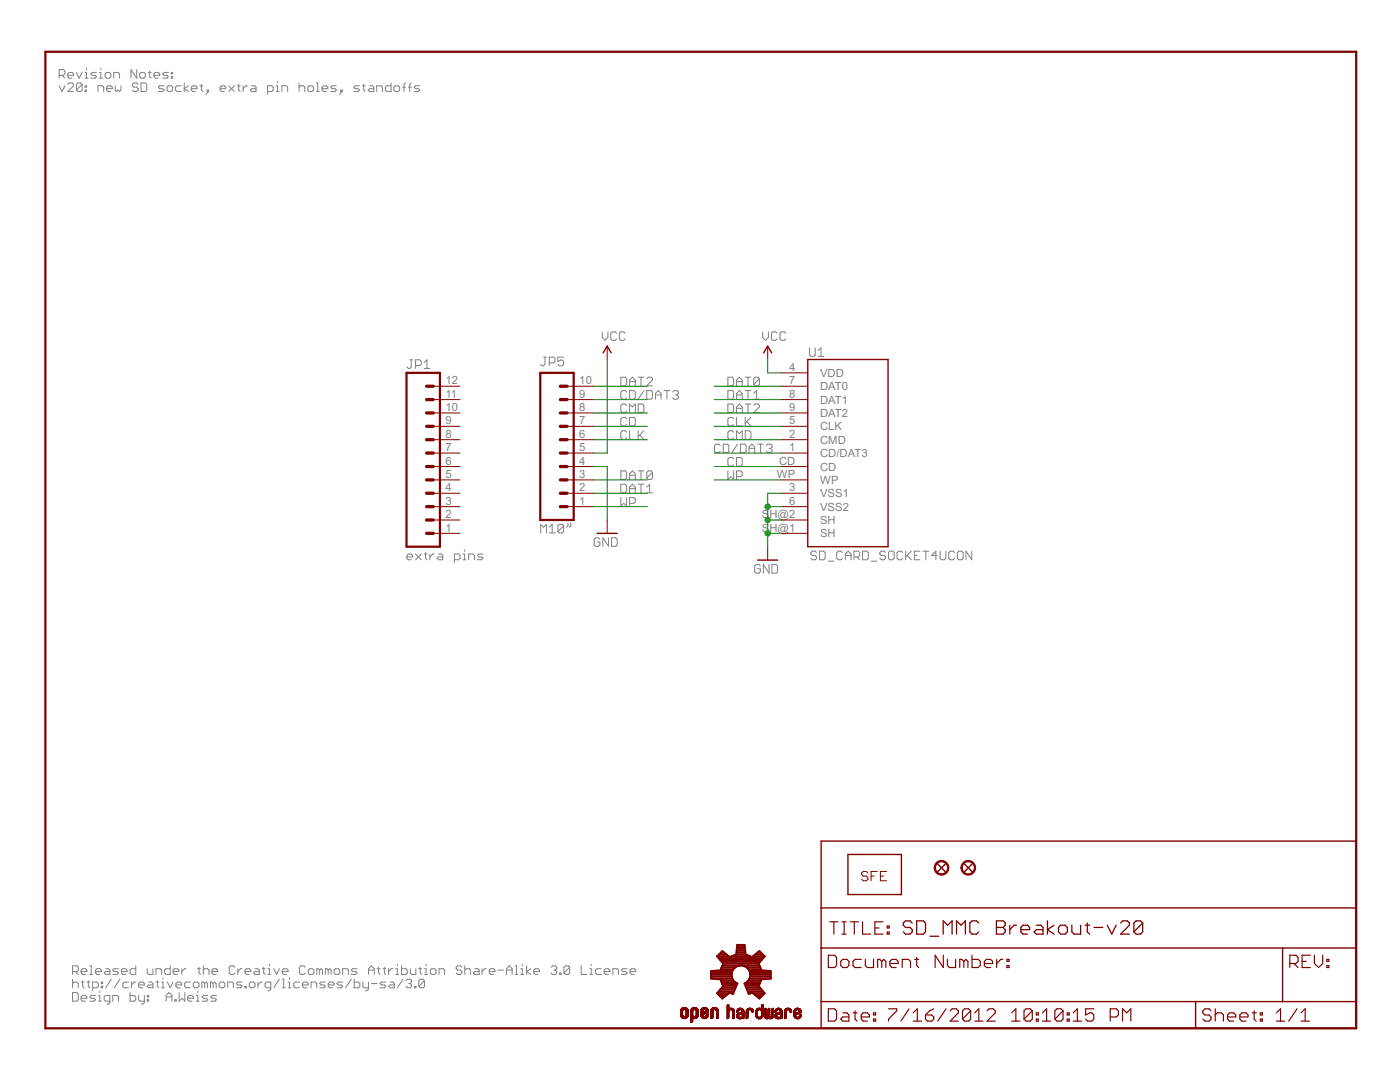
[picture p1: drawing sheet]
<svg xmlns="http://www.w3.org/2000/svg" width="279mm" height="216mm" viewBox="0 0 279 216" stroke-linecap="round" stroke-linejoin="round" font-family="sans-serif">
<defs><g id="words">
<g font-size="2.5" fill="#808080">
<text x="88.9" y="76.7">12</text>
<text x="115.6" y="76.7">10</text>
<text x="157.5" y="74">4</text>
<text x="157.5" y="76.7">7</text>
<text x="163.7" y="75.2">VDD</text>
<text x="163.7" y="77.9">DAT0</text>
<text x="88.9" y="82">10</text>
<text x="88.9" y="79.4">11</text>
<text x="115.6" y="82">8</text>
<text x="115.6" y="79.4">9</text>
<text x="157.5" y="79.4">8</text>
<text x="157.5" y="82">9</text>
<text x="163.7" y="80.5">DAT1</text>
<text x="163.7" y="83.2">DAT2</text>
<text x="88.9" y="87.4">8</text>
<text x="88.9" y="84.7">9</text>
<text x="115.6" y="87.4">6</text>
<text x="115.6" y="84.7">7</text>
<text x="157.5" y="87.4">2</text>
<text x="157.5" y="84.7">5</text>
<text x="163.7" y="88.5">CMD</text>
<text x="163.7" y="85.9">CLK</text>
<text x="88.9" y="95.4">5</text>
<text x="88.9" y="92.7">6</text>
<text x="88.9" y="90">7</text>
<text x="115.6" y="95.4">3</text>
<text x="115.6" y="92.7">4</text>
<text x="115.6" y="90">5</text>
<text x="155" y="95.4">WP</text>
<text x="155.5" y="92.7">CD</text>
<text x="157.5" y="90">1</text>
<text x="163.7" y="91.2">CD/DAT3</text>
<text x="163.7" y="93.9">CD</text>
<text x="88.9" y="100.7">3</text>
<text x="88.9" y="98">4</text>
<text x="115.6" y="100.7">1</text>
<text x="115.6" y="98">2</text>
<text x="157.5" y="98">3</text>
<text x="157.5" y="100.7">6</text>
<text x="163.7" y="99.2">VSS1</text>
<text x="163.7" y="101.9">VSS2</text>
<text x="163.7" y="96.6">WP</text>
<text x="88.9" y="106.1">1</text>
<text x="88.9" y="103.4">2</text>
<text x="152" y="106.1">S</text>
<text x="152" y="103.4">S</text>
<text x="153.5" y="106.1">H@1</text>
<text x="153.5" y="103.4">H@2</text>
<text x="163.7" y="107.2">SH</text>
<text x="163.7" y="104.6">SH</text>
</g>
</g></defs>
<g fill="none" stroke="#808080" stroke-width=".2">
<path d="M11.8 15h.9l.3-.3v-.5l-.3-.3h-.9v1.7M11.8 17.1l.6 1.2 .6-1.2M12.4 15l.6 .6M13.5 15h1.2v-.3l-.3-.2h-.6l-.3 .2v.6l.3 .3h.6M13.5 16.8l.3-.2h.6l.3 .2v.3l-1.2 1.2h1.2M15.2 14.5l.6 1.1 .6-1.1M16.4 16.8v1.2l-.3 .3h-.6l-.3-.3M16.4 16.8l-.3-.2h-.6l-.3 .2v1.2M16.4 16.8l-1.2 1.2M17 15.6h.5M17 14.5h.3v1.1M17 17.1h.3v.3h-.3z"/>
<path d="M17 18h.3v.3h-.3zM17.3 13.6v.3M19.3 14.5h-.9l-.3 .2 .3 .3h.6l.3 .3-.3 .3h-.9M19.6 18.3v-1.2h.8l.3 .3v.9M19.8 15.6h.6M19.8 14.5h.3v1.1M20.1 13.6v.3M21 14.7l.3-.2h.5l.3 .2v.6l-.3 .3h-.5l-.3-.3zM21.3 17.7h1.1v-.3l-.3-.3h-.6l-.2 .3v.6l.2 .3h.6M22.7 15.6v-1.1h.9l.3 .2v.9M23 17.1v.9l.3 .3 .3-.3 .3 .3 .2-.3v-.9M27.3 13.9v1.7l-1.2-1.7v1.7"/>
<path d="M27.6 16.8l-.3-.2h-.6l-.3 .2v.3l.3 .3h.6l.3 .3v.3l-.3 .3h-.6l-.3-.3M27.9 14.7l.3-.2h.5l.3 .2v.6l-.3 .3h-.5l-.3-.3zM28.2 16.6h.8l.3 .2v1.2l-.3 .3h-.8zM29.6 14.5h.6M29.9 14.2v1.1l.3 .3M30.7 15h1.2v-.3l-.3-.2h-.6l-.3 .2v.6l.3 .3h.6M32.7 17.1h-.8l-.3 .3 .3 .3h.5l.3 .3-.3 .3h-.8M33.3 17.4l.3-.3h.6l.3 .3v.6l-.3 .3h-.6l-.3-.3zM33.6 14.5h-.9l-.3 .2 .3 .3h.6l.3 .3-.3 .3h-.9M34.2 15.3h.3v.3h-.3zM34.2 14.5h.3v.2h-.3zM36.2 17.1h-.9l-.3 .3v.6l.3 .3h.9"/>
<path d="M36.8 16.6v1.7M37.6 17.1l-.8 .6 .8 .6M38.2 17.7h1.1v-.3l-.2-.3h-.6l-.3 .3v.6l.3 .3h.6M39.9 17.1h.6M40.2 16.8v1.2l.3 .3M41.3 18h.3v.3h-.3zM41.6 18.3l-.5 .5M43.9 17.7h1.2v-.3l-.3-.3h-.6l-.3 .3v.6l.3 .3h.6M45.6 17.1l1.2 1.2M46.8 17.1l-1.2 1.2M47.4 17.1h.5M47.6 16.8v1.2l.3 .3"/>
<path d="M48.5 17.1v1.2M49.4 17.1h-.3l-.6 .6M50.2 17.1h.6l.3 .3v.9h-.9l-.2-.3 .2-.3h.9M53.4 18.3h.9l.2-.3v-.6l-.2-.3h-.9v1.7M55.1 18.3h.6M55.1 17.1h.3v1.2M55.4 16.3v.3M56.3 18.3v-1.2h.8l.3 .3v.9M59.7 17.4l.3-.3h.6l.2 .3v.9M59.7 16.6v1.7M61.4 17.4l.3-.3h.6l.2 .3v.6l-.2 .3h-.6l-.3-.3zM63.1 18.3h.6"/>
<path d="M63.1 16.6h.3v1.7M64.3 17.7h1.1v-.3l-.3-.3h-.5l-.3 .3v.6l.3 .3h.5M67.1 17.1h-.8l-.3 .3 .3 .3h.6l.2 .3-.2 .3h-.9M68 18h.3v.3h-.3zM68.3 18.3l-.6 .5M71.7 17.1h-.8l-.3 .3 .3 .3h.5l.3 .3-.3 .3h-.8M72.3 17.1h.6M72.6 16.8v1.2l.3 .3M73.7 17.1h.6l.3 .3v.9h-.9l-.2-.3 .2-.3h.9M75.2 18.3v-1.2h.8l.3 .3v.9M78 16.6v1.7h-.8l-.3-.3v-.6l.3-.3h.8M78.6 17.4l.3-.3h.6l.3 .3v.6l-.3 .3h-.6l-.3-.3z"/>
<path d="M80.3 17.4h.6M80.9 16.6l-.3 .2v1.5M81.5 17.4h.6M82.1 16.6l-.3 .2v1.5M83.8 17.1h-.9l-.3 .3 .3 .3h.6l.3 .3-.3 .3h-.9M81.8 71.8h.6M82.1 71.8v1.4l-.3 .3h-.3l-.3-.3M82.9 72.9h.9l.3-.2v-.6l-.3-.3h-.9v1.7M84.6 73.5h1.2M84.6 72.4l.6-.6v1.7M108.5 71.3h.6M108.8 71.3v1.4l-.3 .3h-.3l-.3-.3"/>
<path d="M109.6 72.4h.9l.3-.3v-.5l-.3-.3h-.9v1.7M112.5 71.3h-1.2v.8l.9-.3 .3 .3v.6l-.3 .3h-.6l-.3-.3M120.2 66.2v1.1l.6 .6 .5-.6v-1.1M123 66.5l-.2-.3h-.6l-.3 .3v1.1l.3 .3h.6l.2-.3M123.9 75.3h.9l.3 .3v1.1l-.3 .3h-.9zM124.8 66.5l-.3-.3h-.6l-.3 .3v1.1l.3 .3h.6l.3-.3M125.1 78.2l-.3-.3h-.6l-.3 .3v1.2l.3 .3h.6l.3-.3M125.6 77v-1.2l.6-.5 .6 .5v1.2M125.6 77.9h.9l.3 .3v1.2l-.3 .3h-.9zM125.6 76.1h1.2M127.4 75.3h1.1M127.9 75.3v1.7"/>
<path d="M128.5 77.9l-1.1 1.8M129.1 77.9h.8l.3 .3v1.2l-.3 .3h-.8zM129.1 75.6l.3-.3h.5l.3 .3v.2l-1.1 1.2h1.1M130.8 79.7v-1.2l.6-.6 .5 .6v1.2M130.8 78.8h1.1M132.5 77.9h1.2M133.1 77.9v1.8M134.2 78.2l.3-.3h.6l.3 .3v.3l-.3 .3M134.8 78.8h.3M135.1 78.8l.3 .3v.3l-.3 .3h-.6l-.3-.3M145.3 75.3h.8l.3 .3v1.1l-.3 .3h-.8zM145.3 77.9h.8l.3 .3v1.2l-.3 .3h-.8z"/>
<path d="M147 77v-1.2l.6-.5 .5 .5v1.2M147 79.7v-1.2l.6-.6 .5 .6v1.2M147 78.8h1.1M147 76.1h1.1M148.7 77.9h1.2M148.7 75.3h1.2M149.3 75.3v1.7M149.3 77.9v1.8M150.4 79.7h1.2M150.4 78.5l.6-.6v1.8M151.6 75.6v1.1l-.3 .3h-.6l-.3-.3M151.6 75.6l-.3-.3h-.6l-.3 .3v1.1"/>
<path d="M151.6 75.6l-1.2 1.1M152.2 66.2v1.1l.6 .6 .6-.6v-1.1M155.1 66.5l-.3-.3h-.6l-.3 .3v1.1l.3 .3h.6l.3-.3M156.8 66.5l-.3-.3h-.6l-.2 .3v1.1l.2 .3h.6l.3-.3M161.6 69.4v1.4l.2 .3h.6l.3-.3v-1.4M163.3 71.1h1.1M163.3 70l.6-.6v1.7M123.9 94h.9l.3 .3v1.1l-.3 .3h-.9zM123.9 96.6h.9l.3 .3v1.2l-.3 .2h-.9zM123.9 99.3v1.7l.6-.6 .6 .6v-1.7M125.1 83.6l-.3-.3h-.6l-.3 .3v1.1l.3 .3h.6l.3-.3M125.1 80.9l-.3-.3h-.6l-.3 .3v1.1l.3 .3h.6l.3-.3"/>
<path d="M125.1 86.2l-.3-.2h-.6l-.3 .2v1.2l.3 .3h.6l.3-.3M125.6 83.3h.9l.3 .3v1.1l-.3 .3h-.9zM125.6 82.3v-1.7l.6 .6 .6-.6v1.7M125.6 86v1.7h1.2M125.6 95.7v-1.2l.6-.5 .6 .5v1.2M125.6 98.3v-1.1l.6-.6 .6 .6v1.1M125.6 97.5h1.2M125.6 94.8h1.2M127.4 80.6h.8l.3 .3v1.1l-.3 .3h-.8zM127.4 86v1.7M127.4 96.6h1.1M127.4 94h1.1"/>
<path d="M127.7 86.8l.8 .9M127.9 94v1.7M127.9 96.6v1.7M128.5 86l-1.1 1.1M129.1 98.3h1.1M129.1 97.2l.5-.6v1.7M130.2 94.3l-.3-.3h-.5l-.3 .3v1.1M130.2 94.3v1.1l-.3 .3h-.5l-.3-.3M130.2 94.3l-1.1 1.1M143.7 88.9l-.2-.3h-.6l-.3 .3v1.1l.3 .3h.6l.2-.3M144.3 88.6h.9l.3 .3v1.1l-.3 .3h-.9zM145.3 94v1.7l.5-.6 .6 .6v-1.7"/>
<path d="M145.3 80.6h.8l.3 .3v1.1l-.3 .3h-.8zM146.4 91.6l-.3-.3h-.5l-.3 .3v1.1l.3 .3h.5l.3-.3M146.4 83.6l-.3-.3h-.5l-.3 .3v1.1l.3 .3h.5l.3-.3M146.4 86.2l-.3-.2h-.5l-.3 .2v1.2l.3 .3h.5l.3-.3M147 91.3h.8l.3 .3v1.1l-.3 .3h-.8zM147 82.3v-1.1l.6-.6 .5 .6v1.1M147 83.3v1.7h1.1M147 87.7v-1.7l.6 .5 .5-.5v1.7M147 95.1h.8l.3-.3v-.5l-.3-.3h-.8v1.7M147 81.5h1.1M147.2 88.6l-1.2 1.7M147.8 88.6h.8l.3 .3v1.1l-.3 .3h-.8z"/>
<path d="M148.7 86h.9l.3 .2v1.2l-.3 .3h-.9zM148.7 83.3v1.7M148.7 80.6h1.2M149 84.1l.9 .9M149.3 80.6v1.7M149.5 90.3v-1.1l.6-.6 .5 .6v1.1M149.5 89.5h1.1M149.9 83.3l-1.2 1.1M150.4 80.9l.3-.3h.6l.3 .3v.3l-1.2 1.1h1.2M151.2 88.6h1.2M151.8 88.6v1.7M152.9 88.9l.3-.3h.6l.3 .3v.3l-.3 .3"/>
<path d="M153.5 89.5h.3M153.8 89.5l.3 .3v.2l-.3 .3h-.6l-.3-.3M81.2 111.1h1.2v-.3l-.3-.2h-.6l-.3 .2v.6l.3 .3h.6M82.9 110.6l1.2 1.1M84.1 110.6l-1.2 1.1M84.6 110.6h.6M84.9 110.3v1.1l.3 .3M85.8 110.6v1.1M86.7 110.6h-.3l-.6 .5M87.5 110.6h.6l.3 .2v.9h-.9l-.3-.3 .3-.3h.9M90.7 111.7h.8l.3-.3v-.6l-.3-.2h-.8v1.6M92.4 111.7h.6"/>
<path d="M92.4 110.6h.3v1.1M92.7 109.7v.3M93.5 111.7v-1.1h.9l.3 .2v.9M96.4 110.6h-.9l-.2 .2 .2 .3h.6l.3 .3-.3 .3h-.8M107.9 106.3v-1.7l.6 .6 .6-.6v1.7M109.6 105.2l.6-.6v1.7M109.6 106.3h1.2M112.5 104.9v1.2l-.3 .2h-.6l-.3-.2M112.5 104.9l-.3-.3h-.6l-.3 .3v1.2M112.5 104.9l-1.2 1.2M113.3 104.4v.5l-.2 .3M113.9 104.4v.5l-.3 .3"/>
<path d="M119.7 107.6l-.3-.3h-.5l-.3 .3v1.1l.3 .3h.5l.3-.3v-.5h-.6M121.4 107.3v1.7l-1.1-1.7v1.7M122 107.3h.9l.3 .3v1.1l-.3 .3h-.9zM125.6 100.4h.9l.3-.2v-.6l-.3-.3h-.9v1.7M151.7 112.9l-.2-.3h-.6l-.3 .3v1.2l.3 .3h.6l.2-.3v-.6h-.5M153.5 112.6v1.8l-1.2-1.8v1.8M154.1 112.6h.8l.3 .3v1.2l-.3 .3h-.8zM163 110.3l-.3-.3h-.6l-.3 .3v.3l.3 .2h.6l.3 .3v.3l-.3 .3h-.6l-.3-.3M163.6 110h.8l.3 .3v1.1l-.3 .3h-.8zM165.3 112h1.1M168.1 110.3l-.3-.3h-.5l-.3 .3v1.1l.3 .3h.5l.3-.3M168.7 110.8h1.1"/>
<path d="M168.7 111.7v-1.1l.6-.6 .5 .6v1.1M170.4 111.1h.9l.3-.3v-.5l-.3-.3h-.9v1.7M171 111.1l.6 .6M172.1 110h.9l.3 .3v1.1l-.3 .3h-.9zM173.9 112h1.1M176.7 110.3l-.3-.3h-.5l-.3 .3v.3l.3 .2h.5l.3 .3v.3l-.3 .3h-.5l-.3-.3M177.6 110h.6l.3 .3v1.1l-.3 .3h-.6l-.3-.3v-1.1zM180.2 110.3l-.3-.3h-.6l-.3 .3v1.1l.3 .3h.6l.3-.3M180.7 110v1.7M181 110.8l.9 .9M181.9 110l-1.2 1.1M182.5 110.8h.5"/>
<path d="M183.6 110h-1.1v1.7h1.1M184.2 110h1.1M184.8 110v1.7M187 110.8h-1.1l.9-.8v1.7M187.6 110v1.4l.3 .3h.6l.3-.3v-1.4M190.5 110.3l-.3-.3h-.6l-.2 .3v1.1l.2 .3h.6l.3-.3M191.1 110.3l.3-.3h.5l.3 .3v1.1l-.3 .3h-.5l-.3-.3zM193.9 110v1.7l-1.1-1.7v1.7M14.5 198.1h.8l.3 .3v1.1l-.3 .3h-.8zM14.5 193.9h.8l.3-.3v-.6l-.3-.3h-.8v1.7M14.5 195.4v1.7M14.5 196.3l.3-.3h.5l.3 .3v.8"/>
<path d="M15 193.9l.6 .5M16.2 199.2h1.1v-.3l-.2-.3h-.6l-.3 .3v.6l.3 .3h.6M16.2 193.9h1.1v-.3l-.2-.3h-.6l-.3 .3v.5l.3 .3h.6M16.2 196h.6M16.5 195.7v1.1l.3 .3M17.3 196h.6M17.6 195.7v1.1l.3 .3M17.9 192.7h.3v1.7M17.9 194.4h.6M18.5 197.1h.8l.3-.3v-.5l-.3-.3h-.8v1.7M19 198.6h-.8l-.3 .3 .3 .3h.6l.2 .3-.2 .3h-.9M19.1 193.9h1.1v-.3l-.3-.3h-.6l-.2 .3v.5l.2 .3h.6"/>
<path d="M19.6 199.8h.6M19.6 198.6h.3v1.2M19.9 197.8v.3M20.2 196h.3v.3h-.3zM20.2 196.8h.3v.3h-.3zM21.1 193.3h.5l.3 .3v.8h-.8l-.3-.3 .3-.2h.8M21.9 199.8h-.8l-.3-.3v-.6l.3-.3h.8v1.4l-.3 .3h-.2M22.2 195.4l-1.1 1.7M22.5 199.8v-1.2h.9l.2 .3v.9M23.6 193.3h-.8l-.3 .3 .3 .3h.6l.2 .2-.2 .3h-.9M23.9 195.4l-1.1 1.7M24.2 193.9h1.2v-.3l-.3-.3h-.6l-.3 .3v.5l.3 .3h.6"/>
<path d="M25.7 196h-.9l-.3 .3v.5l.3 .3h.9M26 198.1v1.7h.8l.3-.3v-.6l-.3-.3h-.8M26.2 196v1.1M27.1 192.7v1.7h-.9l-.2-.3v-.5l.2-.3h.9M27.1 196h-.3l-.6 .5M27.7 198.6v.9l.3 .3h.8M27.7 196.5h1.1v-.2l-.3-.3h-.5l-.3 .3v.5l.3 .3h.5M28.8 198.6v1.4l-.3 .3h-.3M29.4 198.6h.3v.3h-.3zM29.4 199.5h.3v.3h-.3zM29.4 193.3v.8l.3 .3h.8v-1.1M29.7 196h.5l.3 .3v.8h-.8l-.3-.3 .3-.3h.8"/>
<path d="M31.1 194.4v-1.1h.9l.3 .3v.8M31.1 196h.6M31.4 195.7v1.1l.3 .3M32.3 196h.2v1.1M32.3 197.1h.5M32.5 195.1v.3M33.2 199.8v-1.2l.5-.5 .6 .5v1.2M33.2 198.9h1.1M33.4 196l.6 1.1 .5-1.1M34 192.7v1.7h-.9l-.3-.3v-.5l.3-.3h.9M34.5 193.9h1.2v-.3l-.3-.3h-.6l-.3 .3v.5l.3 .3h.6M34.9 199.5h.3v.3h-.3z"/>
<path d="M35.1 196.5h1.2v-.2l-.3-.3h-.6l-.3 .3v.5l.3 .3h.6M35.8 198.1v1.7l.5-.6 .6 .6v-1.7M36.3 193.3v1.1M37.1 193.3h-.2l-.6 .6M37.5 199.2h1.1v-.3l-.3-.3h-.6l-.2 .3v.6l.2 .3h.6M38 196h-.9l-.2 .3v.5l.2 .3h.9M38.8 196h.6l.3 .3v.5l-.3 .3h-.6l-.2-.3v-.5zM39.2 199.8h.6M39.2 198.6h.3v1.2M39.4 193.3h.6M39.5 197.8v.3M39.7 193v1.1l.3 .3"/>
<path d="M40.6 193.6l.3-.3h.5l.3 .3v.8M40.6 192.7v1.7M40.9 196.3l-.3-.3h-.3v1.1M40.9 196.3v.8M40.9 196.3l.2-.3 .3 .3v.8M41.5 198.6h-.9l-.3 .3 .3 .3h.6l.3 .3-.3 .3h-.9M42.3 193.9h1.1v-.3l-.3-.3h-.5l-.3 .3v.5l.3 .3h.5M42.6 196.3l-.3-.3h-.3v1.1M42.6 196.3v.8M42.6 196.3l.3-.3 .2 .3v.8M43.2 198.6h-.9l-.2 .3 .2 .3h.6l.3 .3-.3 .3h-.8M44 196h.6l.3 .3v.5l-.3 .3h-.6l-.3-.3v-.5z"/>
<path d="M45.4 197.1v-1.1h.9l.3 .3v.8M46.9 193l-.3-.3h-.6l-.3 .3v1.1l.3 .3h.6l.3-.3M47.5 193.3v1.1M48.3 193.3h-.3l-.5 .6M48.3 196h-.8l-.3 .3 .3 .2h.5l.3 .3-.3 .3h-.8M48.9 193.9h1.1v-.3l-.3-.3h-.5l-.3 .3v.5l.3 .3h.5M48.9 196.8h.3v.3h-.3zM49.7 196.3l.3-.3h.6l.3 .3v.5l-.3 .3h-.6l-.3-.3zM50.9 193.3h.6l.3 .3v.8h-.9l-.3-.3 .3-.2h.9M51.5 196v1.1M52.3 193.3h.6M52.3 196h-.3l-.5 .5"/>
<path d="M52.6 193v1.1l.3 .3M53.5 194.4h.5M53.5 193.3h.3v1.1M53.8 192.4v.3M54 197.1h-.8l-.3-.3v-.5l.3-.3h.8v1.4l-.2 .3h-.3M54.6 193.3l.6 1.1 .6-1.1M55.8 195.4l-1.2 1.7M56.3 193.9h1.2v-.3l-.3-.3h-.6l-.3 .3v.5l.3 .3h.6M56.3 197.1h.6M56.3 195.4h.3v1.7M57.5 196h.3v1.1M57.5 197.1h.6"/>
<path d="M57.8 195.1v.3M59.8 196h-.9l-.3 .3v.5l.3 .3h.9M60.4 196.5h1.1v-.2l-.3-.3h-.6l-.2 .3v.5l.2 .3h.6M60.9 193l-.3-.3h-.5l-.3 .3v1.1l.3 .3h.5l.3-.3M61.5 193.6l.3-.3h.6l.3 .3v.5l-.3 .3h-.6l-.3-.3zM62.1 197.1v-1.1h.8l.3 .3v.8M63.8 193.6l-.3-.3h-.3v1.1M63.8 193.6v.8M63.8 193.6l.3-.3 .3 .3v.8M64.9 196h-.8l-.3 .3 .3 .2h.6l.2 .3-.2 .3h-.9M65.5 193.6l-.3-.3h-.3v1.1M65.5 193.6v.8"/>
<path d="M65.5 196.5h1.2v-.2l-.3-.3h-.6l-.3 .3v.5l.3 .3h.6M65.5 193.6l.3-.3 .3 .3v.8M66.7 193.6l.3-.3h.5l.3 .3v.5l-.3 .3h-.5l-.3-.3zM68.4 194.4v-1.1h.8l.3 .3v.8M68.4 196h-.9l-.3 .3 .3 .2h.6l.3 .3-.3 .3h-.9M70.1 195.4l-1.1 1.7M70.7 195.4v1.7h.8l.3-.3v-.5l-.3-.3h-.8M71.2 193.3h-.8l-.3 .3 .3 .3h.6l.2 .2-.2 .3h-.9M72.4 196v.8l.3 .3h.8M73.5 196v1.4l-.2 .3h-.3M73.6 194.4v-1.1l.5-.6 .6 .6v1.1M73.6 193.6h1.1"/>
<path d="M74.1 196.3h1.2M75.3 193.3h.5M75.5 193v1.1l.3 .3M76.4 193.3h.6M76.7 193v1.1l.3 .3M77 196h-.9l-.3 .3 .3 .2h.6l.3 .3-.3 .3h-.9M77.6 193.3v1.1M77.9 196h.5l.3 .3v.8h-.8l-.3-.3 .3-.3h.8M78.4 193.3h-.3l-.5 .6M79 194.4h.6M79 193.3h.3v1.1M79.3 192.4v.3"/>
<path d="M80.1 192.7v1.7h.9l.3-.3v-.5l-.3-.3h-.9M80.4 195.4l-1.1 1.7M81 195.7l.3-.3h.6l.2 .3v.3l-.2 .3M81.6 196.3h.3M81.9 196.3l.2 .2v.3l-.2 .3h-.6l-.3-.3M81.9 193.3v.8l.2 .3h.9v-1.1M82.7 196.8h.3v.3h-.3zM83.6 193.3h.6M83.9 193v1.1l.3 .3M84.7 194.4h.6M84.7 193.3h.3v1.1M84.7 195.7v1.1l-.3 .3h-.5l-.3-.3"/>
<path d="M84.7 195.7l-.3-.3h-.5l-.3 .3v1.1M84.7 195.7l-1.1 1.1M85 192.4v.3M85.9 193.6l.3-.3h.5l.3 .3v.5l-.3 .3h-.5l-.3-.3zM87.6 194.4v-1.1h.9l.2 .3v.8M92.2 193l-.3-.3h-.6l-.3 .3v.3l.3 .3h.6l.3 .3v.2l-.3 .3h-.6l-.3-.3M92.8 193.6l.2-.3h.6l.3 .3v.8M92.8 192.7v1.7M94.8 193.3h.5l.3 .3v.8h-.8l-.3-.3 .3-.2h.8M96.2 193.3v1.1M97 193.3h-.2l-.6 .6M97.6 193.9h1.2v-.3l-.3-.3h-.6l-.3 .3v.5l.3 .3h.6"/>
<path d="M99.4 193.6h1.1M101.1 193.6h1.1M101.1 194.4v-1.1l.5-.6 .6 .6v1.1M102.8 192.7h.3v1.7M102.8 194.4h.6M103.9 194.4h.6M103.9 193.3h.3v1.1M104.2 192.4v.3M105.1 192.7v1.7M105.9 193.3l-.8 .6 .8 .5M106.5 193.9h1.2v-.3l-.3-.3h-.6l-.3 .3v.5l.3 .3h.6M110 193l.3-.3h.5l.3 .3v.3l-.3 .3"/>
<path d="M110.5 193.6h.3M110.8 193.6l.3 .3v.2l-.3 .3h-.5l-.3-.3M111.7 194.1h.3v.3h-.3zM113.7 193l-.3-.3h-.6l-.3 .3v1.1M113.7 193v1.1l-.3 .3h-.6l-.3-.3M113.7 193l-1.2 1.1M116 192.7v1.7h1.1M117.7 194.4h.6M117.7 193.3h.3v1.1M118 192.4v.3M120 193.3h-.9l-.2 .3v.5l.2 .3h.9M120.6 193.9h1.1v-.3l-.3-.3h-.5l-.3 .3v.5l.3 .3h.5"/>
<path d="M122.3 194.4v-1.1h.8l.3 .3v.8M125.2 193.3h-.9l-.3 .3 .3 .3h.6l.3 .2-.3 .3h-.9M125.7 193.9h1.2v-.3l-.3-.3h-.6l-.3 .3v.5l.3 .3h.6"/>
</g>
<path d="M9.1 10.3h261.6v194.9h-261.6zM81.1 74.4h6.7v34.7h-6.7zM107.8 74.4h6.7v29.4h-6.7z" fill="none" stroke="#800000" stroke-width=".44"/>
<g fill="none" stroke="#800000" stroke-width=".28">
<path d="M120.4 70.4l.8-1.3 .8 1.3M152.4 70.4l.8-1.3 .8 1.3M161.2 71.7h16v37.4h-16zM119.2 106.4h4M151.2 111.8h4M163.9 167.8h106.8v37.4h-106.8zM169.2 170.5h10.7v8h-10.7zM187.1 172.4l1.6 1.6M188.7 172.4l-1.6 1.6M192.4 172.4l1.6 1.6M194 172.4l-1.6 1.6M163.9 189.2h106.8"/>
<path d="M163.9 199.9h106.8M163.9 181.2h106.8M238.6 199.9v5.3M256 189.2v10.7"/>
</g>
<g fill="none" stroke="#800000" stroke-width=".23">
<path d="M165.3 190.6h1.2l.5 .4v1.7l-.5 .4h-1.2zM165.6 183.9h1.6M166.4 183.9v2.5M167.8 191.8l.4-.4h.8l.4 .4v.9l-.4 .4h-.8l-.4-.4zM168 183.9h.9M168 186.4h.9M168.5 183.9v2.5M169.7 183.9h1.6M170.5 183.9v2.5M171.9 191.4h-1.3l-.4 .4v.9l.4 .4h1.3M172.1 183.9v2.5h1.7M172.7 191.4v1.3l.4 .4h1.2v-1.7"/>
<path d="M174.6 185.2h.8M176 191.8l-.4-.4h-.4v1.7M176 191.8v1.3M176 191.8l.4-.4 .4 .4v1.3M176.2 183.9h-1.6v2.5h1.6M177.1 186h.4v.4h-.4zM177.1 184.8h.4v.4h-.4zM177.6 192.3h1.6v-.5l-.4-.4h-.8l-.4 .4v.9l.4 .4h.8M180.1 193.1v-1.7h1.2l.4 .4v1.3M182.5 191.4h.8M182.9 191v1.7l.4 .4M188.3 190.6v2.5l-1.7-2.5v2.5"/>
<path d="M189.1 191.4v1.3l.4 .4h1.2v-1.7M192.4 191.8l-.5-.4h-.4v1.7M192.4 191.8v1.3M192.4 191.8l.4-.4 .4 .4v1.3M194 190.6v2.5h1.2l.4-.4v-.9l-.4-.4h-1.2M196.4 192.3h1.7v-.5l-.4-.4h-.8l-.5 .4v.9l.5 .4h.8M198.9 191.4v1.7M200.1 191.4h-.4l-.8 .9M201 192.7h.4v.4h-.4zM201 191.4h.4v.4h-.4zM257.4 192.3h1.2l.5-.5v-.8l-.5-.4h-1.2v2.5M258.2 192.3l.9 .8"/>
<path d="M259.9 191.8h.8M261.5 190.6h-1.6v2.5h1.6M262.3 190.6v1.7l.8 .8 .9-.8v-1.7M264.8 192.7h.4v.4h-.4zM264.8 191.4h.4v.4h-.4zM165.3 201.3h1.2l.5 .4v1.6l-.5 .5h-1.2zM168.2 202.1h.8l.4 .4v1.3h-1.2l-.4-.5 .4-.4h1.2M170.2 202.1h.8M170.6 201.7v1.6l.4 .5M171.9 202.9h1.6v-.4l-.4-.4h-.8l-.4 .4v.8l.4 .5h.8M174.3 203.3h.5v.5h-.5zM174.3 202.1h.5v.4h-.5z"/>
<path d="M177.3 201.3h1.7v.4l-1.7 1.6v.5M181.4 201.3l-1.6 2.5M182.2 203.8h1.7M182.2 202.1l.9-.8v2.5M184.7 202.5h1.2l.5 .4v.4l-.5 .5h-.8l-.4-.5zM186.4 201.3l-.9 .4-.8 .8M188.8 201.3l-1.6 2.5M189.6 201.7l.4-.4h.9l.4 .4v.4l-1.7 1.7h1.7M193.7 201.7v1.6l-.4 .5h-.8l-.4-.5M193.7 201.7l-.4-.4h-.8l-.4 .4v1.6M193.7 201.7l-1.6 1.6M194.5 203.8h1.7"/>
<path d="M194.5 202.1l.8-.8v2.5M197 201.7l.4-.4h.8l.4 .4v.4l-1.6 1.7h1.6M201.9 203.8h1.7M201.9 202.1l.8-.8v2.5M206 201.7v1.6l-.4 .5h-.8l-.4-.5M206 201.7l-.4-.4h-.8l-.4 .4v1.6M206 201.7l-1.6 1.6M206.8 203.3h.4v.5h-.4zM206.8 202.1h.4v.4h-.4zM208 203.8h1.7M208 202.1l.9-.8v2.5M212.2 201.7v1.6l-.4 .5h-.9l-.4-.5"/>
<path d="M212.2 201.7l-.4-.4h-.9l-.4 .4v1.6M212.2 201.7l-1.7 1.6M213 203.3h.4v.5h-.4zM213 202.1h.4v.4h-.4zM214.2 203.8h1.6M214.2 202.1l.8-.8v2.5M218.3 201.3h-1.6v1.2l.8-.4h.4l.4 .4v.8l-.4 .5h-.8l-.4-.5M221.6 202.9h1.2l.4-.4v-.8l-.4-.4h-1.2v2.5M224 203.8v-2.5l.9 .8 .8-.8v2.5M241.7 201.7l-.4-.4h-.8l-.4 .4v.4l.4 .4h.8l.4 .4v.4l-.4 .5h-.8l-.4-.5M242.5 202.5l.4-.4h.9l.4 .4v1.3M242.5 201.3v2.5"/>
<path d="M245 202.9h1.6v-.4l-.4-.4h-.8l-.4 .4v.8l.4 .5h.8M247.4 202.9h1.7v-.4l-.4-.4h-.9l-.4 .4v.8l.4 .5h.9M249.9 202.1h.8M250.3 201.7v1.6l.4 .5M251.5 203.3h.4v.5h-.4zM251.5 202.1h.4v.4h-.4zM254.7 203.8h1.7M254.7 202.1l.9-.8v2.5M258.8 201.3l-1.6 2.5M259.7 203.8h1.6M259.7 202.1l.8-.8v2.5"/>
</g>
<g fill="none" stroke="#800000" stroke-width=".25">
<path d="M182.1 184.2l-.5-.5h-.9l-.4 .5v.4l.4 .5h.9l.5 .4v.4l-.5 .5h-.9l-.4-.5M182.9 183.7h1.4l.4 .5v1.7l-.4 .5h-1.4zM185.6 186.8h1.7M188.2 186.4v-2.7l.9 .9 .9-.9v2.7M190.9 186.4v-2.7l.9 .9 .9-.9v2.7M195.3 184.2l-.4-.5h-.9l-.5 .5v1.7l.5 .5h.9l.4-.5M198.9 183.7h1.3l.4 .5v.4l-.4 .5 .4 .4v.4l-.4 .5h-1.3zM198.9 185.1h1.3M201.5 184.6v1.8M202.8 184.6h-.4l-.9 .9M203.7 185.5h1.8v-.4l-.4-.5h-.9l-.5 .5v.8l.5 .5h.9M206.8 184.6h.9l.5 .5v1.3h-1.4l-.4-.5 .4-.4h1.4"/>
<path d="M209 183.7v2.7M210.4 184.6l-1.4 .9 1.4 .9M211.2 185.1l.5-.5h.9l.4 .5v.8l-.4 .5h-.9l-.5-.5zM213.9 184.6v1.3l.5 .5h1.3v-1.8M216.6 184.6h.8M217 184.2v1.7l.4 .5M218.3 185.1h1.8M221 184.6l.9 1.8 .9-1.8M223.6 184.2l.5-.5h.9l.4 .5v.4l-1.8 1.8h1.8M228 184.2l-.4-.5h-.9l-.4 .5v1.7M228 184.2v1.7l-.4 .5h-.9l-.4-.5M228 184.2l-1.7 1.7"/>
</g>
<g fill="none" stroke="#800000" stroke-width=".2">
<path d="M86.5 77.1h5.3M86.5 79.7h5.3M113.2 77.1h5.3M113.2 79.7h5.3M121.2 69.1v2.6M153.2 69.1v2.6M155.9 74.4h5.3M155.9 77.1h5.3M155.9 79.7h5.3M86.5 90.4h5.3M86.5 87.7h5.3M86.5 98.4h5.3"/>
<path d="M86.5 85.1h5.3M86.5 82.4h5.3M86.5 95.8h5.3M86.5 93.1h5.3M113.2 90.4h5.3M113.2 87.7h5.3M113.2 98.4h5.3M113.2 85.1h5.3M113.2 82.4h5.3M113.2 95.8h5.3M113.2 93.1h5.3M155.9 90.4h5.3"/>
<path d="M155.9 87.7h5.3M155.9 98.4h5.3M155.9 85.1h5.3M155.9 82.4h5.3M155.9 95.8h5.3M155.9 93.1h5.3M86.5 101.1h5.3M86.5 106.4h5.3M86.5 103.8h5.3M113.2 101.1h5.3M121.2 103.8v2.6M153.2 109.1v2.7"/>
<path d="M155.9 101.1h5.3M155.9 106.4h5.3M155.9 103.8h5.3M173.2 174.2l-.3-.3h-.6l-.3 .3v.3l.3 .3h.6l.3 .3v.3l-.3 .3h-.6l-.3-.3M173.8 174.8h.7M175.1 173.9h-1.3v1.8M175.7 174.8h.6M177 173.9h-1.3v1.8h1.3M135.8 202.6h.5M135.8 202.5l.4 .1M135.8 202.5h.4M135.8 202.4h.4"/>
<path d="M135.8 202.3h.4M135.8 202.2h.4M135.8 202.1h.4M135.8 202h.4M135.8 201.9h.4M135.8 201.8h.4M135.8 201.7h.4M135.8 202.8h.6M135.8 202.7h.6M135.8 202.6l.5 .1M135.8 201.6h.5M135.9 202.8h.6"/>
<path d="M135.9 202.8l1.4 .1M135.9 201.4h1.4M135.9 202.9h1.4M135.9 201.4h1.3M136 202.9h1.2M136 201.3h1.2M136 203h1.2M136 203.1h1.1M136 201.2h1.1M136.1 203.1h1M136.1 201.2h1M136.2 203.2h.8"/>
<path d="M136.2 201.1h.8M136.2 203.2h.7M136.2 201.7h-.4M136.2 201.1h.7M136.3 201.5l-.5 .1M136.4 201.5h-.6M136.4 203.2h.4M136.4 201h.4M136.5 201.4l-.6 .1M136.6 201.4l.7 .1M136.8 201.5h.5M136.8 202.7h.5"/>
<path d="M136.9 202.6h.4M136.9 201.7h.5M136.9 201.6h.4M136.9 202.6h.5M136.9 202.5h.5M136.9 202.4h.5M136.9 202.3h.5M136.9 202.2h.5M136.9 202.1h.5M136.9 202h.5M136.9 201.9h.5M136.9 201.8h.5"/>
<path d="M137.3 202.8h-.6M137.3 202.8h-.5M137.4 202.6h-.5M137.8 203.9h.4M137.8 203.8h.4M137.8 203.7h.4M137.8 203.6h.4M137.8 203.5h.4M137.8 203.4h.4M137.8 203.3h.4M137.8 203.2h.4M137.8 202.8l1.5 .1"/>
<path d="M137.8 202.8h.7M137.8 202.8h.6M137.8 202.7h.5M137.8 202.6l.5 .1M137.8 202.6h.5M137.8 202.5h.4M137.8 202.4h.4M137.8 202.3h.4M137.8 202.2h.4M137.8 202.1h.4M137.8 202h.4M137.8 201.9h.4"/>
<path d="M137.8 201.8h.4M137.8 201.7h.4M137.8 201.6h.5M137.9 201.4h1.4M138 201.3h1.2M138 203.9l-.2 .1M138.1 201.2h1M138.2 203.9h-.4M138.2 201.1h.8M138.2 203.8h-.4M138.3 201.7h-.5M138.3 201.1h.6"/>
<path d="M138.3 201.5l-.5 .1M138.4 201.5h-.5M138.4 201h.4M138.4 203.2h.4M138.5 201.4l-.6 .1M138.7 201.4l.6 .1M138.7 202.8h.6M138.8 202.8h.5M138.8 201.5h.5M138.9 201.5l.4 .1M138.9 202.7h.5M138.9 201.6h.5"/>
<path d="M138.9 203.2h-1.1M138.9 202.6h.5M138.9 201.7h.5M139 202.5h.4M139 202.4h.4M139 202.3h.4M139 202.2h.4M139 202.1h.4M139 202h.4M139 201.9h.4M139 201.8h.4M139 201.7h.4"/>
<path d="M139 203.2h-1.2M139.1 203.1h-1.3M139.2 203h-1.4M139.2 202.9l-1.4 .1M139.3 202.9h-1.5M139.3 202.7h-.4M139.8 202.6h.5M139.8 202.5h.5M139.8 202h1.6M139.8 202h.4M139.8 201.9h.4M139.8 201.8h.4"/>
<path d="M139.8 201.7h.5M139.8 201.6h.5M139.9 202.8h.5M139.9 202.7h.5M139.9 201.5h.5M139.9 202.8h.6M139.9 202.8l1.4 .1M139.9 201.4h1.4M140 202.9h1.2M140 201.4h1.3M140 201.3h1.2M140 203h1.2"/>
<path d="M140.1 203.1h1M140.1 201.2h1M140.2 203.2h.8M140.2 201.1h.8M140.3 201.8h-.5M140.3 201.1h.6M140.3 203.2h.6M140.3 202.5h-.5M140.4 201.5l-.5 .1M140.4 202.5h-.6M140.4 202h1M140.4 201h.4"/>
<path d="M140.4 203.2h.4M140.5 202.4h-.7M140.5 201.9h.9M140.5 201.4l-.6 .1M140.6 202.4h-.8M140.6 201.9h.8M140.7 202.3h-.9M140.7 201.4l.6 .1M140.7 201.8h.7M140.8 202.2l-1 .1M140.8 201.5h.6M140.9 202.7h.5"/>
<path d="M140.9 201.8h.5M140.9 201.7h.5M140.9 201.6h.5M140.9 202.6h.5M140.9 202.2h-1.1M141 202.5h.4M141 202.4h.4M141.1 202.1l-1.3 .1M141.1 202.4h.3M141.1 202.3h.3M141.2 202.1h-1.4M141.3 202.3h.1"/>
<path d="M141.3 202.1h-1.5M141.3 202.8h-.6M141.3 202.8h-.5M141.8 203.2h.4M141.8 203.1h.5M141.8 203h.5M141.8 202.9h.5M141.8 202.8h.5M141.8 202.7h.5M141.8 202.6h.5M141.8 202.5h.5M141.8 202.4h.5"/>
<path d="M141.8 202.3h.5M141.8 202.2h.5M141.8 202.1h.5M141.8 202h.5M141.8 201.9h.5M141.8 201.8h.5M141.8 201.7h.5M141.9 203.2h.2M141.9 201.5h.5M141.9 203.2h.1M141.9 201.4h1.4M142 201.4h1.3"/>
<path d="M142 201.3h1.2M142.1 201.2h1.1M142.1 201.2h1M142.2 201.1h.8M142.2 203.1h-.4M142.3 201.7h-.4M142.3 201.1h.6M142.3 201.6h-.4M142.4 201.5l-.5 .1M142.4 201h.4M142.6 201.4l-.7 .1M142.7 201.4l.6 .1"/>
<path d="M142.8 201.5h.5M142.9 201.5h.5M142.9 201.6h.5M143 201.7h.4M143 203.2h.2M143 203.1h.4M143 203h.4M143 202.9h.4M143 202.8h.4M143 202.7h.4M143 202.6h.4M143 202.5h.4"/>
<path d="M143 202.4h.4M143 202.3h.4M143 202.2h.4M143 202.1h.4M143 202h.4M143 201.9h.4M143 201.8h.4M143.3 203.2h-.3M143.4 203.1h-.4M145.1 200.6h.3M145.1 203.2h.3M145.1 203.1h.3"/>
<path d="M145.1 203h.3M145.1 202.9h.3M145.1 202.8h.3M145.1 202.7h.3M145.1 202.6h.3M145.1 202.5h.3M145.1 202.4h.3M145.1 202.3h.3M145.1 202.2h.3M145.1 202.1h.3M145.1 202h.3M145.1 201.9h.3"/>
<path d="M145.1 201.8h.3M145.1 201.7h.4M145.1 201.6h.4M145.1 201.5h1.4M145.1 201.4h1.3M145.1 201.3h1.2M145.1 201.3h1.1M145.1 201.2h.4M145.1 201.1h.3M145.1 201h.3M145.1 200.9h.3M145.1 200.8h.3"/>
<path d="M145.1 200.7h.3M145.2 200.5h.2M145.2 203.2l-.1 .1M145.4 203.2h-.3M145.5 201.7h-.4M145.5 201.2h.7M145.6 201.5l-.5 .1M145.6 201.2h.5M145.7 201.5h-.6M146 201.5h.5M146.1 201.5l.4 .1M146.2 201.6h.3"/>
<path d="M146.2 201.7h.3M146.2 201.8h.4M146.3 203.2h.1M146.3 203.2h.2M146.3 203.1h.2M146.3 203.1h.3M146.3 203h.3M146.3 202.9h.3M146.3 202.8h.3M146.3 202.7h.3M146.3 202.6h.3M146.3 202.5h.3"/>
<path d="M146.3 202.4h.3M146.3 202.3h.3M146.3 202.2h.3M146.3 202.1h.3M146.3 202h.3M146.3 201.9h.3M146.3 201.8h.3M146.5 203.2h-.2M147 202.8h.4M147 202.8h.3M147 202.7h.3M147 202.6h.3"/>
<path d="M147 201.8h.3M147 202.8l.4 .1M147 202h.1M147.1 202.9l.8 .1M147.1 202.9h.3M147.1 201.6h.3M147.1 203h.8M147.1 203.1h.8M147.2 203.1h.8M147.2 201.4h1.1M147.2 203.2h.8M147.2 202h-.2"/>
<path d="M147.3 201.3h.9M147.3 203.2h.7M147.3 201.9h-.3M147.3 201.8h-.3M147.3 201.3h.8M147.4 202.2h1.1M147.4 203.2h.6M147.4 202.6h-.4M147.4 201.7h-.3M147.4 201.2h.7M147.5 202.5h-.4M147.5 201.2h.5"/>
<path d="M147.5 201.5l-.4 .1M147.6 202.5h-.5M147.6 201.5h-.5M147.6 202.1h.9M147.6 203.3h.1M147.7 202.1h.8M147.8 202.4h-.7M147.8 202.4h-.6M147.8 202h.7M147.9 201.5h.5M147.9 202.3h-.7M148 202h.5"/>
<path d="M148 201.5h.4M148 201.6h.4M148.1 201.9h.4M148.1 201.7h.3M148.1 201.7h.4M148.1 203.2h.2M148.1 203.1h.4M148.1 203h.4M148.1 202.9h.4M148.1 202.8h.4M148.1 202.7h.4M148.1 202.6h.4"/>
<path d="M148.1 202.5h.4M148.1 202.4h.4M148.1 202.3h.4M148.1 201.8h.4M148.4 201.5h-1.2M148.4 203.2h-.3M148.5 203.2h-.4M148.5 202.2l-1.3 .1M148.9 203.2h.2M148.9 203.1h.3M148.9 203h.3M148.9 202.9h.3"/>
<path d="M148.9 202.8h.3M148.9 202.7h.3M148.9 202.6h.3M148.9 202.5h.3M148.9 202.4h.3M148.9 202.3h.3M148.9 202.2h.3M148.9 202.1h.3M148.9 202h.3M148.9 201.9h.3M148.9 201.8h.3M148.9 201.8h.4"/>
<path d="M148.9 201.7h.4M149 201.6h.4M149 201.5h1.3M149.1 201.4h1.1M149.2 203.2h-.3M149.2 201.3h.9M149.2 203.1h-.3M149.3 201.8h-.4M149.3 201.7h-.4M149.4 201.2h.6M149.4 201.5l-.4 .1M149.4 201.2h.5"/>
<path d="M149.5 201.5h-.5M149.8 201.5h.5M149.9 201.5l.4 .1M149.9 201.6h.4M150 201.7h.3M150.1 201.8h.3M150.1 201.8h.2M150.2 202h-.1M150.3 201.9h-.2M150.3 201.8l-.2 .1M150.8 202.5h.3M150.8 202.4h.3"/>
<path d="M150.8 202.3h.3M150.8 202.2h.3M150.8 202.1h.3M150.8 202h.3M150.8 201.9h.3M150.8 202.6h.3M150.8 201.8h.3M150.9 202.7h.3M150.9 201.8h.3M150.9 202.8l.4 .1M150.9 202.8h.3M150.9 201.7h.3"/>
<path d="M150.9 201.6h.4M150.9 202.9h.4M150.9 202.9h1.3M151 203h1.1M151 203.1h1.1M151 201.4h1.3M151.1 201.3h1.2M151.1 203.2h.9M151.2 203.2h.7M151.2 201.3h1.1M151.2 201.7h-.3M151.3 203.2h.5"/>
<path d="M151.3 201.2h.5M151.3 201.5l-.4 .1M151.4 201.5h-.5M151.5 203.3h.1M151.7 201.5h.6M151.8 201.5h.5M151.9 202.8h.3M151.9 201.6h.4M151.9 201.7h.4M151.9 202.8h.4M151.9 201.2h.4M152 202.6h.3"/>
<path d="M152 202.5h.3M152 202.4h.3M152 202.3h.3M152 202.2h.3M152 202.1h.3M152 202h.3M152 201.9h.3M152 201.8h.3M152 201.1h.3M152 201h.3M152 200.9h.3M152 200.8h.3"/>
<path d="M152 200.7h.3M152 200.6h.3M152 200.5h.3M152.1 200.5h.2M152.2 202.9h-.4M152.2 202.8l-.4 .1M152.3 202.7h-.4M152.3 201.4l-1.3 .1M152.6 202.7h.3M152.6 202.6h.3M152.6 202.5h.3M152.6 202.4h.3"/>
<path d="M152.6 202.3h.3M152.6 202.2h.3M152.6 202.1h.3M152.6 202h.3M152.6 201.9h.3M152.6 201.8h.3M152.6 201.7h.3M152.6 201.6h.3M152.6 201.5h.3M152.6 201.4h.3M152.6 201.3h.3M152.6 202.9l1.7 .1"/>
<path d="M152.6 202.9h.4M152.6 202.8h.3M152.6 203h1.7M152.7 203.1h1.5M152.7 203.2h1.5M152.7 201.2h.2M152.8 203.2h1.3M152.8 201.2h.1M152.8 203.2h.5M153.1 203.3h.1M153.2 202.9h.5M153.3 202.8l.3 .1"/>
<path d="M153.3 202.8h.3M153.3 202.7h.3M153.3 202.6h.3M153.3 202.5h.3M153.3 202.4h.3M153.3 202.3h.3M153.3 202.2h.3M153.3 202.1h.3M153.3 202h.3M153.3 201.9h.3M153.3 201.8h.3M153.3 201.7h.3"/>
<path d="M153.3 201.6h.3M153.3 201.5h.3M153.3 201.4h.3M153.3 201.3h.3M153.4 201.3h.2M153.5 201.2h.1M153.6 203.2h.5M154 202.9h.3M154 202.8h.3M154.1 202.7h.2M154.1 202.6h.2M154.1 202.5h.2"/>
<path d="M154.1 202.4h.2M154.1 202.3h.2M154.1 202.2h.2M154.1 202.1h.2M154.1 202h.2M154.1 201.9h.2M154.1 201.8h.2M154.1 201.7h.2M154.1 201.6h.2M154.1 201.5h.2M154.1 201.4h.2M154.1 201.3h.2"/>
<path d="M154.2 201.2h.1M154.3 203.1h-1.6M154.3 202.9h-.3M154.6 202.8l.4 .1M154.6 202.8h.4M154.6 202.7h.4M154.6 202.6h.4M154.6 202h.1M154.6 201.8h.4M154.7 202.9h.4M154.7 202.9l.8 .1M154.7 203h.9"/>
<path d="M154.7 201.6h.4M154.7 203.1h.9M154.8 203.1h.8M154.8 201.4h1.1M154.9 202h-.3M154.9 201.4h1M154.9 203.2h.7M154.9 201.3h.9M154.9 201.9h-.3M155 201.8l-.4 .1M155 202.6h-.4M155 202.2h1.1"/>
<path d="M155 201.7h-.3M155 201.3h.8M155 203.2h.6M155.1 202.5l-.5 .1M155.1 202.2h1M155.1 201.2h.6M155.1 202.5h-.4M155.1 201.5l-.4 .1M155.1 201.2h.5M155.2 202.5h-.5M155.2 201.5h-.5M155.2 202.1h.9"/>
<path d="M155.3 202.1h.8M155.4 202.4h-.7M155.5 202.4h-.8M155.5 202h.6M155.5 201.5h.5M155.6 202.3h-.8M155.6 202h.5M155.6 201.5h.4M155.7 201.9h.4M155.7 201.6h.3M155.7 201.7h.4M155.8 201.9h.3"/>
<path d="M155.8 201.8h.3M155.8 203.2h.1M155.8 203.1h.3M155.8 203h.3M155.8 202.9h.3M155.8 202.8h.3M155.8 202.7h.3M155.8 202.6h.3M155.8 202.5h.3M155.8 202.4h.3M155.8 202.3h.3M156 201.5h-1.2"/>
<path d="M156 203.2h-.2M156.1 203.2h-.3M156.1 202.2l-1.2 .1M156.5 203.2h.2M156.5 203.2h.3M156.5 203.1h.3M156.5 203h.3M156.5 202.9h.3M156.5 202.8h.3M156.5 202.7h.3M156.5 202.6h.3M156.5 202.5h.3"/>
<path d="M156.5 202.4h.3M156.5 202.3h.3M156.5 202.2h.3M156.5 202.1h.3M156.5 202h.3M156.5 201.9h.3M156.5 201.8h.3M156.6 201.7h.3M156.7 201.4h1.1M156.8 201.3h1M156.8 203.2h-.3M156.9 201.8h-.3"/>
<path d="M156.9 201.3h.8M156.9 201.7h-.3M157 201.2h.6M157 201.6h-.4M157 201.2h.5M157 201.5l-.4 .1M157.1 201.5h-.4M157.4 201.5h.5M157.5 201.5l.4 .1M157.6 201.6h.3M157.6 201.7h.4M157.6 201.8h.4"/>
<path d="M157.7 201.8h.3M157.8 202h-.1M157.9 201.5h-1.2M157.9 201.9h-.2M158 201.8l-.3 .1M158.5 202.7h.3M158.5 202.6h.3M158.5 202.1h1.2M158.5 202.1h.3M158.5 202h.3M158.5 201.9h.3M158.5 201.8h.3"/>
<path d="M158.5 202.8h.4M158.5 202.8h.3M158.5 201.7h.3M158.5 202.8l.4 .1M158.5 202.9l1.3 .1M158.5 202.9h.5M158.6 203h1.1M158.6 203.1h1.1M158.6 201.4h1.1M158.7 201.3h.9M158.7 203.2h.9M158.8 201.3h.8"/>
<path d="M158.8 203.2h.8M158.8 201.8h-.3M158.8 202.5l-.3 .1M158.8 201.7h-.3M158.9 203.2h.6M158.9 202.5h-.4M158.9 201.6h-.4M158.9 201.2h.6M158.9 201.2h.5M158.9 201.5l-.4 .1M159 202.5h-.5M159 201.5h-.5"/>
<path d="M159.1 203.3h.1M159.2 202.4h-.7M159.3 202.3h-.8M159.3 202h.6M159.3 201.5h.5M159.4 202.9h.4M159.4 201.9h.5M159.4 201.5l.5 .1M159.4 202.2l-.9 .1M159.5 201.6h.4M159.5 202.8h.4M159.5 201.9h.4"/>
<path d="M159.5 201.7h.4M159.6 202.7h.3M159.6 201.8h.3M159.6 202.2h-1.1M159.6 202.6h.3M159.6 202.5h.3M159.7 202.5h.2M159.8 201.4l-1.2 .1M159.8 202.4h.1M159.8 202.1h-.8M159.9 202.8l-.5 .1M159.9 202.8h-.4"/>
<path d="M159.9 202.1h-.9M159.9 202h-.7"/>
</g>
<g fill="none" stroke="#800000" stroke-width=".66">
<path d="M85.1 79.7h1.4M85.1 77.1h1.4M111.8 79.7h1.4M111.8 77.1h1.4M85.1 95.8h1.4M85.1 98.4h1.4M85.1 93.1h1.4M85.1 90.4h1.4M85.1 87.7h1.4M85.1 85.1h1.4M85.1 82.4h1.4M111.8 95.8h1.4"/>
<path d="M111.8 98.4h1.4M111.8 93.1h1.4M111.8 90.4h1.4M111.8 87.7h1.4M111.8 85.1h1.4M111.8 82.4h1.4M85.1 101.1h1.4M85.1 103.8h1.4M85.1 106.4h1.4M111.8 101.1h1.4"/>
</g>
<g fill="none" stroke="#800000" stroke-width=".4">
<path d="M141.9 195.2l1.9 .2 .6 1.3M141.9 195.2h4.2M141.9 194.9h4.1M141.9 194.5h4.1M141.9 194.1h4.1M142.1 193.8h4.1M143.1 190.8l1.1-1 1.5 1.2 1.2-.5 .2-1.9h1.5l.2 1.9 1.3 .5 1.5-1.2 1 1M143.1 190.8l1.3 1.5-.6 1.3-1.9 .2v1.4M143.1 190.8h2.3M143.2 198.2h2.3M143.4 191.2h8.9M143.4 197.8h3.1"/>
<path d="M143.5 198.6h1.5M143.5 190.4h1.5M143.7 191.6h8.3M143.7 197.4h2.9M143.8 198.9h.8M143.9 190.1h.6M143.9 195.6h2.4M143.9 193.4h2.5M144 196h2.7M144 193h2.7M144 191.9h7.7M144.1 197.1h2.7"/>
<path d="M144.2 196.3h2.9M144.2 192.7h3.4M144.3 192.3h7.1M144.4 196.7l-1.3 1.5 1.1 1 1.5-1.2 .3 .2M144.4 196.7h2.6M146 198.2h.3M146 190.8h3.7M146.9 190.4h1.9M147 190.1h1.8M147 189.7h1.7M147 189.3h1.7M147.1 189h1.5"/>
<path d="M147.1 188.6h1.5M148.1 192.7h3.5M148.6 196.3h3M148.8 196.7h2.6M148.9 197.1h2.8M149 193h2.7M149 196h2.7M149.1 197.4h2.9M149.2 197.8h3.1M149.4 195.6h2.4M149.4 193.4h2.4M149.4 198.2h.4"/>
<path d="M149.6 195.2h4.2M149.6 193.8h4M149.7 194.1h4.1M149.7 194.9l-.4 .8-.7 .5 .8 2.1 .4-.1M149.7 194.9a1.87 1.87 0 0 0-1.3-2.2 1.87 1.87 0 0 0-2.3 1.2 1.87 1.87 0 0 0 1.1 2.3l-.9 2.1-.3-.1M149.7 194.9h4.1M149.7 194.5h4.1M150.3 198.2h2.3M150.3 190.8h2.3M150.7 198.6h1.6M150.7 190.4h1.5M151.2 198.9h.7"/>
<path d="M151.2 190.1h.6M151.4 196.7l1.2 1.5-1 1-1.5-1.2-.3 .2M152.6 190.8l-1.2 1.5 .5 1.3 1.9 .2v1.4M153.8 195.2l-1.9 .2-.5 1.3"/>
</g>
<g fill="#800000" stroke="#800000" stroke-width=".2">
<path d="M186.8 172.2a1.47 1.47 0 0 1 2.3 .2 1.47 1.47 0 0 1-.8 2.2 1.47 1.47 0 0 1-1.9-1.4h.3a1.2 1.2 0 0 1 1.8-1.1 1.2 1.2 0 0 1 .1 2.1 1.2 1.2 0 0 1-1.9-.8v-.2h-.3z" fill-rule="evenodd"/>
<path d="M192.2 172.2a1.47 1.47 0 0 1 2.3 .2 1.47 1.47 0 0 1-.9 2.2 1.47 1.47 0 0 1-1.8-1.4h.2a1.21 1.21 0 0 1 1.8-1.1 1.21 1.21 0 0 1 .2 2.1 1.21 1.21 0 0 1-1.9-.8l-.1-.2h-.2z" fill-rule="evenodd"/>
</g>
<g fill="none" stroke="#008000" stroke-width=".2">
<path d="M118.5 79.7h10.7M118.5 77.1h10.7M121.2 71.7v18.7h-2.7M142.5 79.7h13.4M142.5 77.1h13.4M153.2 71.7v2.7h2.7M118.5 93.1h2.7v10.7M118.5 85.1h10.7M118.5 87.7h10.7M118.5 82.4h10.7M118.5 98.4h10.7M118.5 95.8h10.7"/>
<path d="M142.5 93.1h13.4M142.5 85.1h13.4M142.5 90.4h13.4M142.5 87.7h13.4M142.5 82.4h13.4M142.5 95.8h13.4M155.9 98.4h-2.7v10.7M118.5 101.1h10.7M153.2 101.1h2.7M153.2 103.8h2.7M153.2 106.4h2.7"/>
</g>
<g fill="#008000" stroke="#008000" stroke-width=".2">
<circle cx="153.2" cy="101.1" r=".53"/>
<circle cx="153.2" cy="103.8" r=".53"/>
<circle cx="153.2" cy="106.4" r=".53"/>
</g>
<use href="#words"/>
</svg>
